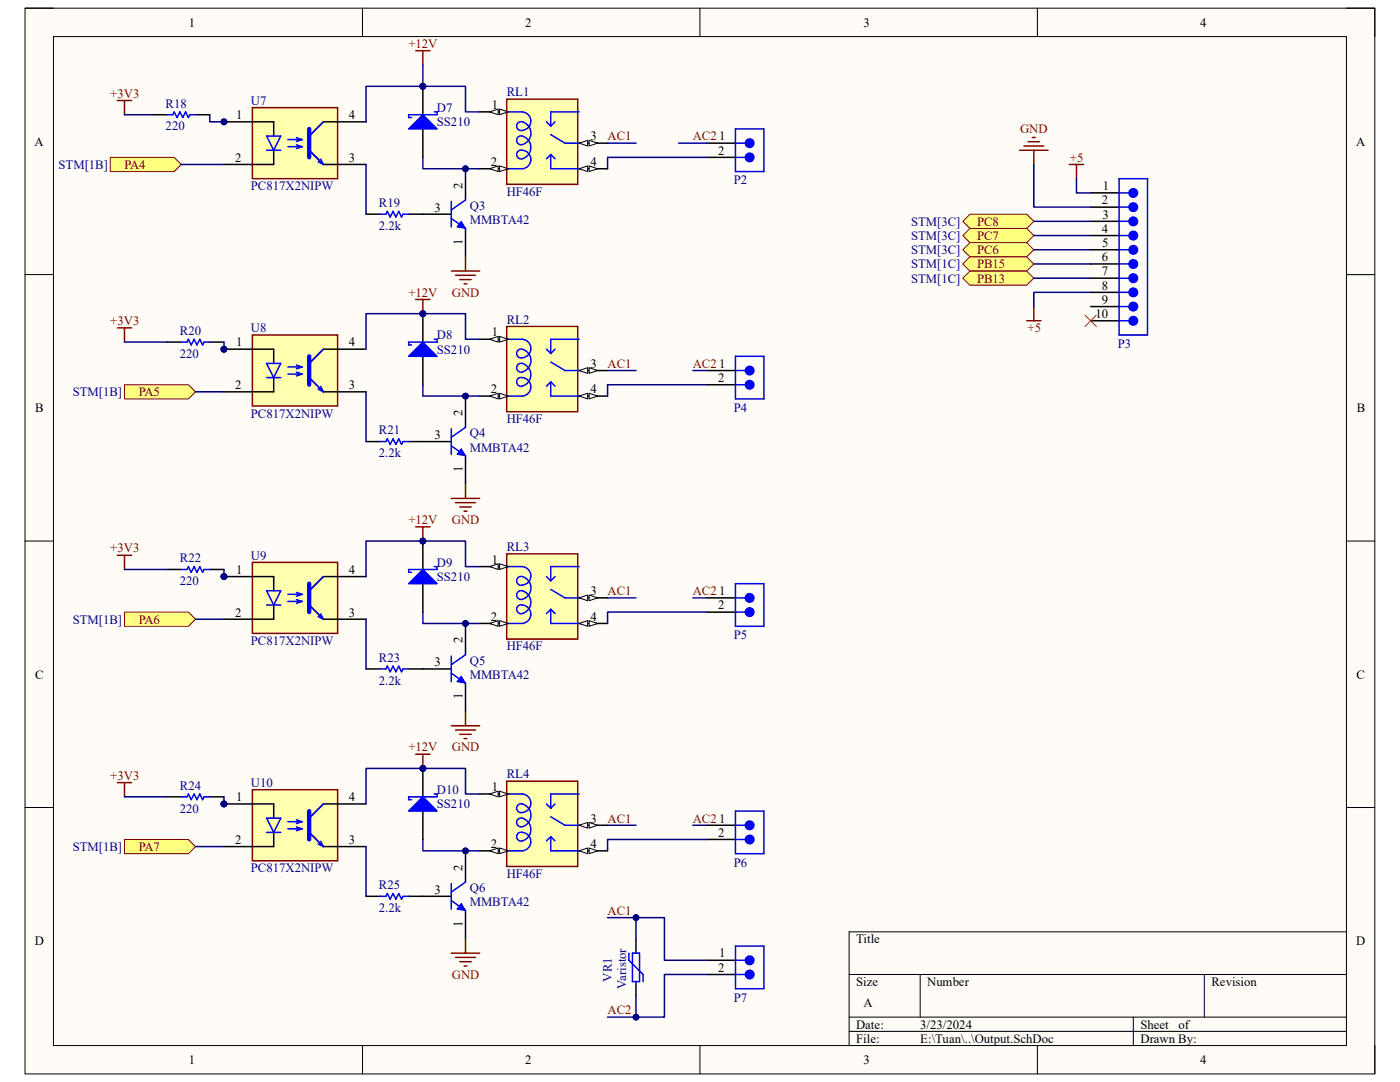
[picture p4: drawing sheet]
<svg xmlns="http://www.w3.org/2000/svg" width="279mm" height="216mm" viewBox="0 0 279 216" stroke-linecap="round" stroke-linejoin="round" font-family="sans-serif">
<defs><g id="words">
<g font-size="2.5">
<text x="37.7" y="5.3">1</text>
<text x="104.8" y="5.3">2</text>
<text x="172.3" y="5.3">3</text>
<text x="239.5" y="5.3">4</text>
<text x="47.1" y="23.7">1</text>
<text x="69.6" y="23.7">4</text>
<text x="98.2" y="21.8">1</text>
<text x="6.9" y="29.1">A</text>
<text x="117.9" y="28">3</text>
<text x="143.6" y="28">1</text>
<text x="270.6" y="29.1">A</text>
<text x="46.9" y="32.3">2</text>
<text x="69.6" y="32.3">3</text>
<text x="98" y="33.1">2</text>
<text x="117.9" y="33.1">4</text>
<text x="143.3" y="30.9">2</text>
<text x="92.3" y="37.6" transform="rotate(-90 92.3 37.6)">2</text>
<text x="219.9" y="40.8">2</text>
<text x="220.1" y="37.9">1</text>
<text x="86.7" y="42.2">3</text>
<text x="219.9" y="46.4">4</text>
<text x="220" y="43.6">3</text>
<text x="92.3" y="48.8" transform="rotate(-90 92.3 48.8)">1</text>
<text x="219.9" y="52.1">6</text>
<text x="220" y="49.3">5</text>
<text x="219.9" y="54.9">7</text>
<text x="219.9" y="57.8">8</text>
<text x="218.6" y="63.5">10</text>
<text x="219.9" y="60.6">9</text>
<text x="47.1" y="69.1">1</text>
<text x="69.6" y="69.1">4</text>
<text x="98.2" y="67.1">1</text>
<text x="46.9" y="77.6">2</text>
<text x="69.6" y="77.6">3</text>
<text x="117.9" y="73.4">3</text>
<text x="143.3" y="76.2">2</text>
<text x="143.6" y="73.4">1</text>
<text x="7" y="82.3">B</text>
<text x="92.3" y="83" transform="rotate(-90 92.3 83)">2</text>
<text x="98" y="78.5">2</text>
<text x="117.9" y="78.5">4</text>
<text x="270.8" y="82.3">B</text>
<text x="86.7" y="87.5">3</text>
<text x="92.3" y="94.2" transform="rotate(-90 92.3 94.2)">1</text>
<text x="98.2" y="112.5">1</text>
<text x="47.1" y="114.5">1</text>
<text x="69.6" y="114.5">4</text>
<text x="117.9" y="118.7">3</text>
<text x="143.6" y="118.7">1</text>
<text x="46.9" y="123">2</text>
<text x="69.6" y="123">3</text>
<text x="98" y="123.9">2</text>
<text x="117.9" y="123.9">4</text>
<text x="143.3" y="121.6">2</text>
<text x="92.3" y="128.4" transform="rotate(-90 92.3 128.4)">2</text>
<text x="7" y="135.4">C</text>
<text x="86.7" y="132.9">3</text>
<text x="270.7" y="135.4">C</text>
<text x="92.3" y="139.5" transform="rotate(-90 92.3 139.5)">1</text>
<text x="47.1" y="159.9">1</text>
<text x="69.6" y="159.9">4</text>
<text x="98.2" y="157.9">1</text>
<text x="117.9" y="164.1">3</text>
<text x="143.3" y="167">2</text>
<text x="143.6" y="164.1">1</text>
<text x="46.9" y="168.4">2</text>
<text x="69.6" y="168.4">3</text>
<text x="92.3" y="173.7" transform="rotate(-90 92.3 173.7)">2</text>
<text x="98" y="169.2">2</text>
<text x="117.9" y="169.2">4</text>
<text x="86.7" y="178.3">3</text>
<text x="92.3" y="184.9" transform="rotate(-90 92.3 184.9)">1</text>
<text x="6.9" y="188.6">D</text>
<text x="143.6" y="191.1">1</text>
<text x="170.9" y="188.2">Title</text>
<text x="270.7" y="188.6">D</text>
<text x="143.3" y="193.9">2</text>
<text x="170.9" y="196.7">Size</text>
<text x="185" y="196.7">Number</text>
<text x="241.8" y="196.7">Revision</text>
<text x="172.3" y="201">A</text>
<text x="170.9" y="205.2">Date:</text>
<text x="170.9" y="208.1">File:</text>
<text x="183.6" y="205.2">3/23/2024</text>
<text x="183.7" y="208.1">E:\Tuan\..\Output.SchDoc</text>
<text x="227.6" y="205.2">Sheet</text>
<text x="227.6" y="208.1">Drawn By:</text>
<text x="235.2" y="205.2">of</text>
<text x="37.7" y="212.3">1</text>
<text x="104.8" y="212.3">2</text>
<text x="172.3" y="212.3">3</text>
<text x="239.5" y="212.3">4</text>
</g>
<g font-size="2.5" fill="#800000">
<text x="81.5" y="9.6">+12V</text>
<text x="22" y="19.5">+3V3</text>
<text x="121.2" y="28">AC1</text>
<text x="138.3" y="28">AC2</text>
<text x="203.6" y="26.6">GND</text>
<text x="24.8" y="33.7">PA4</text>
<text x="213.5" y="32.3">+5</text>
<text x="195" y="45">PC8</text>
<text x="195" y="47.9">PC7</text>
<text x="195" y="50.7">PC6</text>
<text x="195" y="53.6">PB15</text>
<text x="81.5" y="59.2">+12V</text>
<text x="90.2" y="59.2">GND</text>
<text x="195" y="56.4">PB13</text>
<text x="22" y="64.9">+3V3</text>
<text x="205.1" y="66.3">+5</text>
<text x="121.2" y="73.4">AC1</text>
<text x="138.3" y="73.4">AC2</text>
<text x="27.7" y="79">PA5</text>
<text x="81.5" y="104.6">+12V</text>
<text x="90.2" y="104.6">GND</text>
<text x="22" y="110.2">+3V3</text>
<text x="121.2" y="118.7">AC1</text>
<text x="138.3" y="118.7">AC2</text>
<text x="27.7" y="124.4">PA6</text>
<text x="81.5" y="149.9">+12V</text>
<text x="90.2" y="149.9">GND</text>
<text x="22" y="155.6">+3V3</text>
<text x="121.2" y="164.1">AC1</text>
<text x="138.3" y="164.1">AC2</text>
<text x="27.7" y="169.8">PA7</text>
<text x="121.2" y="182.5">AC1</text>
<text x="90.2" y="195.3">GND</text>
<text x="121.2" y="202.4">AC2</text>
</g>
<g font-size="2.5" fill="#000080">
<text x="33.1" y="21.5">R18</text>
<text x="50.1" y="20.9">U7</text>
<text x="87.2" y="22.4">D7</text>
<text x="101.1" y="19.2">RL1</text>
<text x="33.1" y="26">220</text>
<text x="87.2" y="25.2">SS210</text>
<text x="11.7" y="33.7">STM[1B]</text>
<text x="50.1" y="37.9">PC817X2NIPW</text>
<text x="75.6" y="41.4">R19</text>
<text x="93.8" y="41.9">Q3</text>
<text x="101.1" y="39.1">HF46F</text>
<text x="146.5" y="36.8">P2</text>
<text x="75.6" y="45.9">2.2k</text>
<text x="93.8" y="44.7">MMBTA42</text>
<text x="181.8" y="45">STM[3C]</text>
<text x="181.8" y="47.9">STM[3C]</text>
<text x="181.8" y="50.7">STM[3C]</text>
<text x="181.8" y="53.6">STM[1C]</text>
<text x="181.8" y="56.4">STM[1C]</text>
<text x="101.1" y="64.6">RL2</text>
<text x="35.9" y="66.8">R20</text>
<text x="35.9" y="71.4">220</text>
<text x="50.1" y="66.3">U8</text>
<text x="87.2" y="67.7">D8</text>
<text x="87.2" y="70.6">SS210</text>
<text x="223.1" y="69.4">P3</text>
<text x="14.5" y="79">STM[1B]</text>
<text x="50.1" y="83.3">PC817X2NIPW</text>
<text x="146.5" y="82.2">P4</text>
<text x="75.6" y="86.7">R21</text>
<text x="93.8" y="87.3">Q4</text>
<text x="101.1" y="84.5">HF46F</text>
<text x="75.6" y="91.2">2.2k</text>
<text x="93.8" y="90.1">MMBTA42</text>
<text x="35.9" y="112.2">R22</text>
<text x="50.1" y="111.7">U9</text>
<text x="87.2" y="113.1">D9</text>
<text x="101.1" y="110">RL3</text>
<text x="35.9" y="116.8">220</text>
<text x="87.2" y="115.9">SS210</text>
<text x="14.5" y="124.4">STM[1B]</text>
<text x="50.1" y="128.7">PC817X2NIPW</text>
<text x="101.1" y="129.8">HF46F</text>
<text x="146.5" y="127.6">P5</text>
<text x="75.6" y="132.1">R23</text>
<text x="75.6" y="136.6">2.2k</text>
<text x="93.8" y="132.6">Q5</text>
<text x="93.8" y="135.5">MMBTA42</text>
<text x="101.1" y="155.3">RL4</text>
<text x="35.9" y="157.6">R24</text>
<text x="50.1" y="157">U10</text>
<text x="87.2" y="158.5">D10</text>
<text x="87.2" y="161.3">SS210</text>
<text x="35.9" y="162.1">220</text>
<text x="14.5" y="169.8">STM[1B]</text>
<text x="146.5" y="172.9">P6</text>
<text x="50.1" y="174">PC817X2NIPW</text>
<text x="75.6" y="177.5">R25</text>
<text x="93.8" y="178">Q6</text>
<text x="101.1" y="175.2">HF46F</text>
<text x="75.6" y="182">2.2k</text>
<text x="93.8" y="180.8">MMBTA42</text>
<text x="122.1" y="195.9" transform="rotate(-90 122.1 195.9)">VR1</text>
<text x="125" y="197.3" transform="rotate(-90 125 197.3)">Varistor</text>
<text x="146.5" y="199.9">P7</text>
</g>
</g></defs>
<path d="M5 1.6h269.4v212.7h-269.4z" fill-rule="evenodd" fill="#fffcf8"/>
<path d="M5 1.6h269.4v212.7h-269.4z" fill="none" stroke="#000" stroke-width=".2"/>
<path d="M10.7 7.3h258v201.3h-258z" fill-rule="evenodd" fill="#fffcf8"/>
<g fill="none" stroke="#000" stroke-width=".2">
<path d="M5 1.6h5.7M10.7 7.3h258v201.3h-258zM72.3 1.6v5.7M139.7 1.6v5.7M207 1.6v5.7M268.7 1.6h5.7v5.7M5 54.8h5.7M268.7 54.8h5.7M5 108h5.7M268.7 108h5.7M5 161.1h5.7M268.7 161.1h5.7"/>
<path d="M169.5 194.4h99.2M183.6 194.4v8.6M240.3 194.4v8.6M268.7 185.9h-99.2v22.7M72.3 208.6v5.7M139.7 208.6v5.7M169.5 203h99.2M169.5 205.8h99.2M207 208.6v5.7M226.2 203v5.6M274.4 208.6v5.7"/>
</g>
<path d="M101.1 19.8h14.2v17h-14.2z" fill-rule="evenodd" fill="#ffffb0"/>
<path d="M101.1 19.8h14.2v17h-14.2z" fill="none" stroke="#800000" stroke-width=".3"/>
<path d="M101.4 22.3h2.8a1.83 1.83 0 0 1 1.7 2.3 1.83 1.83 0 0 1-2.5 1.3 .93 .93 0 0 1 0-1.4 .93 .93 0 0 1 1.3 0 2.3 2.3 0 0 1 1.2 2.5 2.3 2.3 0 0 1-2.2 1.9 .92 .92 0 0 1-.5-1.4 .92 .92 0 0 1 1.5-.2 2.3 2.3 0 0 1 1.2 2.6 2.3 2.3 0 0 1-2.2 1.8 .89 .89 0 0 1-.6-1.1 .89 .89 0 0 1 1.1-.6 1.85 1.85 0 0 1 1.7 1.8 1.85 1.85 0 0 1-1.7 1.9h-2.8M109.1 24.3l.8 .9M109.9 30.8v2.9h5.7M109.9 26.9l2.8 1.7h2.9M109.9 30.8l.9 .9M109.9 30.8l-.8 .9M110.8 24.3l-.9 .9M115.6 22.3h-5.7v2.9" fill="none" stroke="#00f" stroke-width=".3"/>
<path d="M95.7 22.3h5.7" fill="none" stroke="#000" stroke-width=".3"/>
<path d="M99.7 21.8l1.7 .5-1.7 .6z" fill="#f8fcff"/>
<path d="M99.7 21.8l1.7 .5-1.7 .6z" fill="none" stroke="#000" stroke-width=".2"/>
<path d="M97.7 22.3l1.7-.5v1.1z" fill="#f8fcff"/>
<path d="M97.7 22.3l1.7-.5v1.1z" fill="none" stroke="#000" stroke-width=".2"/>
<path d="M95.7 33.7h5.7" fill="none" stroke="#000" stroke-width=".3"/>
<path d="M99.7 33.1l1.7 .6-1.7 .5z" fill="#f8fcff"/>
<path d="M99.7 33.1l1.7 .6-1.7 .5z" fill="none" stroke="#000" stroke-width=".2"/>
<path d="M97.7 33.7l1.7-.6v1.1z" fill="#f8fcff"/>
<path d="M97.7 33.7l1.7-.6v1.1z" fill="none" stroke="#000" stroke-width=".2"/>
<path d="M115.6 28.6h5.7" fill="none" stroke="#000" stroke-width=".3"/>
<path d="M115.6 28.6l1.7-.6v1.1z" fill="#f8fcff"/>
<path d="M115.6 28.6l1.7-.6v1.1z" fill="none" stroke="#000" stroke-width=".2"/>
<path d="M117.6 28l1.7 .6-1.7 .5z" fill="#f8fcff"/>
<path d="M117.6 28l1.7 .6-1.7 .5z" fill="none" stroke="#000" stroke-width=".2"/>
<path d="M115.6 33.7h5.7" fill="none" stroke="#000" stroke-width=".3"/>
<path d="M115.6 33.7l1.7-.6v1.1z" fill="#f8fcff"/>
<path d="M115.6 33.7l1.7-.6v1.1z" fill="none" stroke="#000" stroke-width=".2"/>
<path d="M117.6 33.1l1.7 .6-1.7 .5z" fill="#f8fcff"/>
<path d="M117.6 33.1l1.7 .6-1.7 .5z" fill="none" stroke="#000" stroke-width=".2"/>
<path d="M141.1 28.6h5.7M141.1 31.4h5.7" fill="none" stroke="#000" stroke-width=".3"/>
<path d="M146.8 28.6h2M146.8 31.4h2M146.8 25.7h5.6v8.5h-5.6z" fill="none" stroke="#00f" stroke-width=".3"/>
<circle cx="149.6" cy="31.4" r=".85" fill="#00f"/>
<circle cx="149.6" cy="31.4" r=".85" fill="none" stroke="#00f" stroke-width=".3"/>
<circle cx="149.6" cy="28.6" r=".85" fill="#00f"/>
<circle cx="149.6" cy="28.6" r=".85" fill="none" stroke="#00f" stroke-width=".3"/>
<circle cx="44.7" cy="24.3" r=".57" fill="#000080"/>
<circle cx="44.7" cy="24.3" r=".57" fill="none" stroke="#000080" stroke-width=".2"/>
<path d="M50.4 21.5h17v14.2h-17z" fill-rule="evenodd" fill="#ffffb0"/>
<path d="M50.4 21.5h17v14.2h-17z" fill="none" stroke="#800000" stroke-width=".3"/>
<path d="M44.7 24.3h9.9v2.8M54.6 30v2.8h-4.2M73 24.3h-8.5l-2.8 2.8v2.9l2.8 2.8h8.5" fill="none" stroke="#000" stroke-width=".3"/>
<path d="M53.2 27.1h2.8l-1.4 2.9zM53.2 30h2.8M57.5 29.3h2.8M57.5 27.9h2.8M59.2 28.9l1.1 .4M59.2 27.5l1.1 .4M60.3 29.3l-1.1 .3M60.3 27.9l-1.1 .3M61.7 30l2.8 2.8M63.5 32.3l1 .5M64 31.7l.5 1.1M64.5 24.3l-2.8 2.8" fill="none" stroke="#00f" stroke-width=".3"/>
<path d="M61.7 25.7v5.7" fill="none" stroke="#00f" stroke-width=".85"/>
<circle cx="44.7" cy="24.3" r=".57" fill="#000080"/>
<circle cx="44.7" cy="24.3" r=".57" fill="none" stroke="#000080" stroke-width=".2"/>
<path d="M44.7 32.8h5.7" fill="none" stroke="#000" stroke-width=".3"/>
<circle cx="84.4" cy="17.2" r=".57" fill="#000080"/>
<circle cx="84.4" cy="17.2" r=".57" fill="none" stroke="#000080" stroke-width=".2"/>
<path d="M84.4 17.2v5.7M84.4 25.7v5.7" fill="none" stroke="#000" stroke-width=".3"/>
<circle cx="84.4" cy="17.2" r=".57" fill="#000080"/>
<circle cx="84.4" cy="17.2" r=".57" fill="none" stroke="#000080" stroke-width=".2"/>
<path d="M84.4 22.9l2.8 2.8h-5.6z" fill="#00f"/>
<path d="M84.4 22.9l2.8 2.8h-5.6zM86.7 22.3h.5v.6h-5.6v.6h.5M92.9 39.9l-2.8 2M90.1 43.6l2.8 2M90.1 40.2v5.1" fill="none" stroke="#00f" stroke-width=".3"/>
<path d="M92.9 34.2v5.7M84.4 42.7h5.7M92.9 45.6v5.6" fill="none" stroke="#000" stroke-width=".3"/>
<path d="M92 44.2l.9 1.4-1.7-.3z" fill="#00f"/>
<path d="M92 44.2l.9 1.4-1.7-.3z" fill="none" stroke="#00f" stroke-width=".2"/>
<path d="M23.4 20.1h2.9M24.8 20.1v2.8M90.1 54.1h5.6M90.9 54.9h4M91.8 55.8h2.2M92.6 56.6h.6M92.9 51.2v2.9" fill="none" stroke="#800000" stroke-width=".3"/>
<path d="M30.5 22.9h2.9M39 22.9h2.9M73 42.7h2.9M81.6 42.7h2.8" fill="none" stroke="#000" stroke-width=".3"/>
<path d="M33.4 22.9h1.1l.3-.6 .5 1.2 .6-1.2 .6 1.2 .5-1.2 .6 1.2 .3-.6h1.1M75.9 42.7h1.1l.3-.5 .6 1.1 .5-1.1 .6 1.1 .6-1.1 .5 1.1 .3-.6h1.2" fill="none" stroke="#00f" stroke-width=".3"/>
<path d="M101.1 65.1h14.2v17.1h-14.2z" fill-rule="evenodd" fill="#ffffb0"/>
<path d="M101.1 65.1h14.2v17.1h-14.2z" fill="none" stroke="#800000" stroke-width=".3"/>
<path d="M101.4 67.7h2.8a1.83 1.83 0 0 1 1.7 2.2 1.83 1.83 0 0 1-2.5 1.3 .93 .93 0 0 1 0-1.3 .93 .93 0 0 1 1.3 0 2.36 2.36 0 0 1 1.2 2.3 2.36 2.36 0 0 1-1.6 2M104.2 74.2a.92 .92 0 0 1-1.1-1.1 .92 .92 0 0 1 1.6-.4 2.3 2.3 0 0 1 1.2 2.5 2.3 2.3 0 0 1-2.2 1.9 .89 .89 0 0 1-.6-1.1 .89 .89 0 0 1 1.1-.7 1.85 1.85 0 0 1 1.7 1.9 1.85 1.85 0 0 1-1.7 1.8h-2.8M109.1 69.7l.8 .8M109.9 76.2v2.8h5.7M109.9 72.2l2.8 1.7h2.9M109.9 76.2l.9 .9M109.9 76.2l-.8 .9M110.8 69.7l-.9 .8M115.6 67.7h-5.7v2.8" fill="none" stroke="#00f" stroke-width=".3"/>
<path d="M95.7 67.7h5.7" fill="none" stroke="#000" stroke-width=".3"/>
<path d="M99.7 67.1l1.7 .6-1.7 .6z" fill="#f8fcff"/>
<path d="M99.7 67.1l1.7 .6-1.7 .6z" fill="none" stroke="#000" stroke-width=".2"/>
<path d="M97.7 67.7l1.7-.6v1.2z" fill="#f8fcff"/>
<path d="M97.7 67.7l1.7-.6v1.2z" fill="none" stroke="#000" stroke-width=".2"/>
<path d="M95.7 79h5.7" fill="none" stroke="#000" stroke-width=".3"/>
<path d="M99.7 78.5l1.7 .5-1.7 .6z" fill="#f8fcff"/>
<path d="M99.7 78.5l1.7 .5-1.7 .6z" fill="none" stroke="#000" stroke-width=".2"/>
<path d="M97.7 79l1.7-.5v1.1z" fill="#f8fcff"/>
<path d="M97.7 79l1.7-.5v1.1z" fill="none" stroke="#000" stroke-width=".2"/>
<path d="M115.6 73.9h5.7" fill="none" stroke="#000" stroke-width=".3"/>
<path d="M115.6 73.9l1.7-.5v1.1z" fill="#f8fcff"/>
<path d="M115.6 73.9l1.7-.5v1.1z" fill="none" stroke="#000" stroke-width=".2"/>
<path d="M117.6 73.4l1.7 .5-1.7 .6z" fill="#f8fcff"/>
<path d="M117.6 73.4l1.7 .5-1.7 .6z" fill="none" stroke="#000" stroke-width=".2"/>
<path d="M115.6 79h5.7" fill="none" stroke="#000" stroke-width=".3"/>
<path d="M115.6 79l1.7-.5v1.1z" fill="#f8fcff"/>
<path d="M115.6 79l1.7-.5v1.1z" fill="none" stroke="#000" stroke-width=".2"/>
<path d="M117.6 78.5l1.7 .5-1.7 .6z" fill="#f8fcff"/>
<path d="M117.6 78.5l1.7 .5-1.7 .6z" fill="none" stroke="#000" stroke-width=".2"/>
<path d="M141.1 73.9h5.7M141.1 76.8h5.7" fill="none" stroke="#000" stroke-width=".3"/>
<path d="M146.8 73.9h2M146.8 76.8h2M146.8 71.1h5.6v8.5h-5.6z" fill="none" stroke="#00f" stroke-width=".3"/>
<circle cx="149.6" cy="76.8" r=".85" fill="#00f"/>
<circle cx="149.6" cy="76.8" r=".85" fill="none" stroke="#00f" stroke-width=".3"/>
<circle cx="149.6" cy="73.9" r=".85" fill="#00f"/>
<circle cx="149.6" cy="73.9" r=".85" fill="none" stroke="#00f" stroke-width=".3"/>
<circle cx="44.7" cy="69.7" r=".57" fill="#000080"/>
<circle cx="44.7" cy="69.7" r=".57" fill="none" stroke="#000080" stroke-width=".2"/>
<path d="M50.4 66.8h17v14.2h-17z" fill-rule="evenodd" fill="#ffffb0"/>
<path d="M50.4 66.8h17v14.2h-17z" fill="none" stroke="#800000" stroke-width=".3"/>
<path d="M44.7 69.7h9.9v2.8M54.6 75.4v2.8h-4.2M73 69.7h-8.5l-2.8 2.8v2.9l2.8 2.8h8.5" fill="none" stroke="#000" stroke-width=".3"/>
<path d="M53.2 72.5h2.8l-1.4 2.9zM53.2 75.4h2.8M57.5 74.6h2.8M57.5 73.2h2.8M59.2 74.3l1.1 .3M59.2 72.8l1.1 .4M60.3 74.6l-1.1 .4M60.3 73.2l-1.1 .4M61.7 75.4l2.8 2.8M63.5 77.6l1 .6M64 77.1l.5 1.1M64.5 69.7l-2.8 2.8" fill="none" stroke="#00f" stroke-width=".3"/>
<path d="M61.7 71.1v5.7" fill="none" stroke="#00f" stroke-width=".85"/>
<circle cx="44.7" cy="69.7" r=".57" fill="#000080"/>
<circle cx="44.7" cy="69.7" r=".57" fill="none" stroke="#000080" stroke-width=".2"/>
<path d="M44.7 78.2h5.7" fill="none" stroke="#000" stroke-width=".3"/>
<circle cx="84.4" cy="62.6" r=".57" fill="#000080"/>
<circle cx="84.4" cy="62.6" r=".57" fill="none" stroke="#000080" stroke-width=".2"/>
<path d="M84.4 62.6v5.7M84.4 71.1v5.7" fill="none" stroke="#000" stroke-width=".3"/>
<circle cx="84.4" cy="62.6" r=".57" fill="#000080"/>
<circle cx="84.4" cy="62.6" r=".57" fill="none" stroke="#000080" stroke-width=".2"/>
<path d="M81.6 71.1l2.8-2.8 2.8 2.8z" fill="#00f"/>
<path d="M81.6 71.1l2.8-2.8 2.8 2.8zM86.7 67.7h.5v.6h-5.6v.5h.5M90.1 89l2.8 1.9M90.1 85.6v5.1M92.9 85.3l-2.8 2" fill="none" stroke="#00f" stroke-width=".3"/>
<path d="M92.9 79.6v5.7M84.4 88.1h5.7M92.9 90.9v5.7" fill="none" stroke="#000" stroke-width=".3"/>
<path d="M92 89.5l.9 1.4-1.7-.2z" fill="#00f"/>
<path d="M92 89.5l.9 1.4-1.7-.2z" fill="none" stroke="#00f" stroke-width=".2"/>
<path d="M23.4 65.4h2.9M24.8 65.4v2.9M90.1 99.5h5.6M92.9 96.6v2.9M90.9 100.3h4M91.8 101.2h2.2M92.6 102h.6" fill="none" stroke="#800000" stroke-width=".3"/>
<path d="M33.4 68.3h2.8M41.9 68.3h2.8M73.1 88.1h2.8M81.6 88.1h2.8" fill="none" stroke="#000" stroke-width=".3"/>
<path d="M36.2 68.3h1.1l.3-.6 .6 1.1 .5-1.1 .6 1.1 .6-1.1 .5 1.1 .3-.5h1.2M75.9 88.1h1.1l.3-.6 .6 1.2 .5-1.2 .6 1.2 .6-1.2 .5 1.2 .3-.6h1.2" fill="none" stroke="#00f" stroke-width=".3"/>
<path d="M101.1 110.5h14.2v17h-14.2z" fill-rule="evenodd" fill="#ffffb0"/>
<path d="M101.1 110.5h14.2v17h-14.2z" fill="none" stroke="#800000" stroke-width=".3"/>
<path d="M101.4 113.1h2.8a1.83 1.83 0 0 1 1.7 2.2 1.83 1.83 0 0 1-2.5 1.3 .93 .93 0 0 1 0-1.3 .93 .93 0 0 1 1.3-.1 2.3 2.3 0 0 1 1.2 2.6 2.3 2.3 0 0 1-2.2 1.8 .92 .92 0 0 1-.5-1.4 .92 .92 0 0 1 1.5-.1 2.3 2.3 0 0 1 1.2 2.5 2.3 2.3 0 0 1-2.2 1.8 .89 .89 0 0 1-.6-1.1 .89 .89 0 0 1 1.1-.6 1.85 1.85 0 0 1 1.7 1.9 1.85 1.85 0 0 1-1.7 1.8h-2.8M109.1 115.1l.8 .8M109.9 117.6l2.8 1.7h2.9M110.8 115.1l-.9 .8M115.6 113.1h-5.7v2.8M109.9 121.6v2.8h5.7M109.9 121.6l.9 .8M109.9 121.6l-.8 .8" fill="none" stroke="#00f" stroke-width=".3"/>
<path d="M95.7 113.1h5.7" fill="none" stroke="#000" stroke-width=".3"/>
<path d="M99.7 112.5l1.7 .6-1.7 .5z" fill="#f8fcff"/>
<path d="M99.7 112.5l1.7 .6-1.7 .5z" fill="none" stroke="#000" stroke-width=".2"/>
<path d="M97.7 113.1l1.7-.6v1.1z" fill="#f8fcff"/>
<path d="M97.7 113.1l1.7-.6v1.1z" fill="none" stroke="#000" stroke-width=".2"/>
<path d="M95.7 124.4h5.7" fill="none" stroke="#000" stroke-width=".3"/>
<path d="M99.7 123.8l1.7 .6-1.7 .6z" fill="#f8fcff"/>
<path d="M99.7 123.8l1.7 .6-1.7 .6z" fill="none" stroke="#000" stroke-width=".2"/>
<path d="M97.7 124.4l1.7-.6v1.2z" fill="#f8fcff"/>
<path d="M97.7 124.4l1.7-.6v1.2z" fill="none" stroke="#000" stroke-width=".2"/>
<path d="M115.6 119.3h5.7" fill="none" stroke="#000" stroke-width=".3"/>
<path d="M115.6 119.3l1.7-.6v1.2z" fill="#f8fcff"/>
<path d="M115.6 119.3l1.7-.6v1.2z" fill="none" stroke="#000" stroke-width=".2"/>
<path d="M117.6 118.7l1.7 .6-1.7 .6z" fill="#f8fcff"/>
<path d="M117.6 118.7l1.7 .6-1.7 .6z" fill="none" stroke="#000" stroke-width=".2"/>
<path d="M115.6 124.4h5.7" fill="none" stroke="#000" stroke-width=".3"/>
<path d="M115.6 124.4l1.7-.6v1.2z" fill="#f8fcff"/>
<path d="M115.6 124.4l1.7-.6v1.2z" fill="none" stroke="#000" stroke-width=".2"/>
<path d="M117.6 123.8l1.7 .6-1.7 .6z" fill="#f8fcff"/>
<path d="M117.6 123.8l1.7 .6-1.7 .6z" fill="none" stroke="#000" stroke-width=".2"/>
<path d="M141.1 119.3h5.7M141.1 122.1h5.7" fill="none" stroke="#000" stroke-width=".3"/>
<path d="M146.8 119.3h2M146.8 116.5h5.6v8.5h-5.6zM146.8 122.1h2" fill="none" stroke="#00f" stroke-width=".3"/>
<circle cx="149.6" cy="122.1" r=".85" fill="#00f"/>
<circle cx="149.6" cy="122.1" r=".85" fill="none" stroke="#00f" stroke-width=".3"/>
<circle cx="149.6" cy="119.3" r=".85" fill="#00f"/>
<circle cx="149.6" cy="119.3" r=".85" fill="none" stroke="#00f" stroke-width=".3"/>
<circle cx="44.7" cy="115.1" r=".57" fill="#000080"/>
<circle cx="44.7" cy="115.1" r=".57" fill="none" stroke="#000080" stroke-width=".2"/>
<path d="M50.4 112.2h17v14.2h-17z" fill-rule="evenodd" fill="#ffffb0"/>
<path d="M50.4 112.2h17v14.2h-17z" fill="none" stroke="#800000" stroke-width=".3"/>
<path d="M44.7 115.1h9.9v2.8M73.1 115.1h-8.6l-2.8 2.8v2.8l2.8 2.9h8.6M54.6 120.7v2.9h-4.2" fill="none" stroke="#000" stroke-width=".3"/>
<path d="M53.2 117.9h2.8l-1.4 2.8zM57.5 118.6h2.8M59.2 119.6l1.1 .4M59.2 118.2l1.1 .4M60.3 118.6l-1.1 .4M64.5 115.1l-2.8 2.8M53.2 120.7h2.8M57.5 120h2.8M60.3 120l-1.1 .4M61.7 120.7l2.8 2.9M63.5 123l1 .6M64 122.5l.5 1.1" fill="none" stroke="#00f" stroke-width=".3"/>
<path d="M61.7 116.5v5.6" fill="none" stroke="#00f" stroke-width=".85"/>
<circle cx="44.7" cy="115.1" r=".57" fill="#000080"/>
<circle cx="44.7" cy="115.1" r=".57" fill="none" stroke="#000080" stroke-width=".2"/>
<path d="M44.7 123.6h5.7" fill="none" stroke="#000" stroke-width=".3"/>
<circle cx="84.4" cy="108" r=".57" fill="#000080"/>
<circle cx="84.4" cy="108" r=".57" fill="none" stroke="#000080" stroke-width=".2"/>
<path d="M84.4 108v5.6M84.4 116.5v5.6" fill="none" stroke="#000" stroke-width=".3"/>
<circle cx="84.4" cy="108" r=".57" fill="#000080"/>
<circle cx="84.4" cy="108" r=".57" fill="none" stroke="#000080" stroke-width=".2"/>
<path d="M81.6 116.5l2.8-2.9 2.8 2.9z" fill="#00f"/>
<path d="M81.6 116.5l2.8-2.9 2.8 2.9zM86.7 113.1h.5v.5h-5.6v.6h.5M90.1 134.3l2.8 2M90.1 130.9v5.1M92.9 130.6l-2.8 2" fill="none" stroke="#00f" stroke-width=".3"/>
<path d="M84.4 133.5h5.7M92.9 125v5.6M92.9 136.3v5.7" fill="none" stroke="#000" stroke-width=".3"/>
<path d="M92 134.9l.9 1.4-1.7-.3z" fill="#00f"/>
<path d="M92 134.9l.9 1.4-1.7-.3z" fill="none" stroke="#00f" stroke-width=".2"/>
<path d="M23.4 110.8h2.9M24.8 110.8v2.8M90.1 144.8h5.6M90.9 145.7h4M91.8 146.5h2.2M92.6 147.4h.6M92.9 142v2.8" fill="none" stroke="#800000" stroke-width=".3"/>
<path d="M33.4 113.6h2.8M41.9 113.6h2.8M73.1 133.5h2.8M81.6 133.5h2.8" fill="none" stroke="#000" stroke-width=".3"/>
<path d="M36.2 113.6h1.1l.3-.5 .6 1.1 .5-1.1 .6 1.1 .6-1.1 .5 1.1 .3-.6h1.2M75.9 133.5h1.1l.3-.6 .6 1.1 .5-1.1 .6 1.1 .6-1.1 .5 1.1 .3-.5h1.2" fill="none" stroke="#00f" stroke-width=".3"/>
<path d="M101.1 155.9h14.2v17h-14.2z" fill-rule="evenodd" fill="#ffffb0"/>
<path d="M101.1 155.9h14.2v17h-14.2z" fill="none" stroke="#800000" stroke-width=".3"/>
<path d="M101.4 158.4h2.8a1.83 1.83 0 0 1 1.7 2.3 1.83 1.83 0 0 1-2.5 1.3 .93 .93 0 0 1 0-1.4 .93 .93 0 0 1 1.3 0 2.3 2.3 0 0 1 1.2 2.5 2.3 2.3 0 0 1-2.2 1.9 .92 .92 0 0 1-.5-1.4 .92 .92 0 0 1 1.5-.2 2.3 2.3 0 0 1 1.2 2.6 2.3 2.3 0 0 1-2.2 1.8 .89 .89 0 0 1-.6-1.1 .89 .89 0 0 1 1.1-.6 1.85 1.85 0 0 1 1.7 1.8 1.85 1.85 0 0 1-1.7 1.9h-2.8M115.6 158.4h-5.7v2.9M109.1 160.4l.8 .9M109.9 166.9v2.9h5.7M109.9 163l2.8 1.7h2.9M109.9 166.9l.9 .9M109.9 166.9l-.8 .9M110.8 160.4l-.9 .9" fill="none" stroke="#00f" stroke-width=".3"/>
<path d="M95.7 158.4h5.7" fill="none" stroke="#000" stroke-width=".3"/>
<path d="M99.7 157.9l1.7 .5-1.7 .6z" fill="#f8fcff"/>
<path d="M99.7 157.9l1.7 .5-1.7 .6z" fill="none" stroke="#000" stroke-width=".2"/>
<path d="M97.7 158.4l1.7-.5v1.1z" fill="#f8fcff"/>
<path d="M97.7 158.4l1.7-.5v1.1z" fill="none" stroke="#000" stroke-width=".2"/>
<path d="M95.7 169.8h5.7" fill="none" stroke="#000" stroke-width=".3"/>
<path d="M99.7 169.2l1.7 .6-1.7 .5z" fill="#f8fcff"/>
<path d="M99.7 169.2l1.7 .6-1.7 .5z" fill="none" stroke="#000" stroke-width=".2"/>
<path d="M97.7 169.8l1.7-.6v1.1z" fill="#f8fcff"/>
<path d="M97.7 169.8l1.7-.6v1.1z" fill="none" stroke="#000" stroke-width=".2"/>
<path d="M115.6 164.7h5.7" fill="none" stroke="#000" stroke-width=".3"/>
<path d="M115.6 164.7l1.7-.6v1.1z" fill="#f8fcff"/>
<path d="M115.6 164.7l1.7-.6v1.1z" fill="none" stroke="#000" stroke-width=".2"/>
<path d="M117.6 164.1l1.7 .6-1.7 .5z" fill="#f8fcff"/>
<path d="M117.6 164.1l1.7 .6-1.7 .5z" fill="none" stroke="#000" stroke-width=".2"/>
<path d="M115.6 169.8h5.7" fill="none" stroke="#000" stroke-width=".3"/>
<path d="M115.6 169.8l1.7-.6v1.1z" fill="#f8fcff"/>
<path d="M115.6 169.8l1.7-.6v1.1z" fill="none" stroke="#000" stroke-width=".2"/>
<path d="M117.6 169.2l1.7 .6-1.7 .5z" fill="#f8fcff"/>
<path d="M117.6 169.2l1.7 .6-1.7 .5z" fill="none" stroke="#000" stroke-width=".2"/>
<path d="M141.1 164.7h5.7M141.1 167.5h5.7" fill="none" stroke="#000" stroke-width=".3"/>
<path d="M146.8 164.7h2M146.8 167.5h2M146.8 161.8h5.6v8.5h-5.6z" fill="none" stroke="#00f" stroke-width=".3"/>
<circle cx="149.6" cy="167.5" r=".85" fill="#00f"/>
<circle cx="149.6" cy="167.5" r=".85" fill="none" stroke="#00f" stroke-width=".3"/>
<circle cx="149.6" cy="164.7" r=".85" fill="#00f"/>
<circle cx="149.6" cy="164.7" r=".85" fill="none" stroke="#00f" stroke-width=".3"/>
<circle cx="44.7" cy="160.4" r=".57" fill="#000080"/>
<circle cx="44.7" cy="160.4" r=".57" fill="none" stroke="#000080" stroke-width=".2"/>
<path d="M50.4 157.6h17v14.2h-17z" fill-rule="evenodd" fill="#ffffb0"/>
<path d="M50.4 157.6h17v14.2h-17z" fill="none" stroke="#800000" stroke-width=".3"/>
<path d="M44.7 160.4h9.9v2.9M54.6 166.1v2.8h-4.2M73.1 160.4h-8.6l-2.8 2.9v2.8l2.8 2.8h8.6" fill="none" stroke="#000" stroke-width=".3"/>
<path d="M53.2 163.3h2.8l-1.4 2.8zM53.2 166.1h2.8M57.5 165.4h2.8M57.5 164h2.8M59.2 165l1.1 .4M59.2 163.6l1.1 .4M60.3 165.4l-1.1 .4M60.3 164l-1.1 .3M61.7 166.1l2.8 2.8M63.5 168.4l1 .5M64 167.9l.5 1M64.5 160.4l-2.8 2.9" fill="none" stroke="#00f" stroke-width=".3"/>
<path d="M61.7 161.8v5.7" fill="none" stroke="#00f" stroke-width=".85"/>
<circle cx="44.7" cy="160.4" r=".57" fill="#000080"/>
<circle cx="44.7" cy="160.4" r=".57" fill="none" stroke="#000080" stroke-width=".2"/>
<path d="M44.7 168.9h5.7" fill="none" stroke="#000" stroke-width=".3"/>
<circle cx="84.4" cy="153.3" r=".57" fill="#000080"/>
<circle cx="84.4" cy="153.3" r=".57" fill="none" stroke="#000080" stroke-width=".2"/>
<path d="M84.4 153.3v5.7M84.4 161.8v5.7" fill="none" stroke="#000" stroke-width=".3"/>
<circle cx="84.4" cy="153.3" r=".57" fill="#000080"/>
<circle cx="84.4" cy="153.3" r=".57" fill="none" stroke="#000080" stroke-width=".2"/>
<path d="M81.6 161.8l2.8-2.8 2.8 2.8z" fill="#00f"/>
<path d="M86.7 158.4h.5v.6h-5.6v.6h.5M81.6 161.8l2.8-2.8 2.8 2.8zM90.1 179.7l2.8 2M90.1 176.3v5.1M92.9 176l-2.8 2" fill="none" stroke="#00f" stroke-width=".3"/>
<path d="M84.4 178.8h5.7M92.9 170.3v5.7M92.9 181.7v5.7" fill="none" stroke="#000" stroke-width=".3"/>
<path d="M92.1 180.3l.8 1.4-1.7-.3z" fill="#00f"/>
<path d="M92.1 180.3l.8 1.4-1.7-.3z" fill="none" stroke="#00f" stroke-width=".2"/>
<path d="M83 59.8h2.8M84.4 59.8v2.8M23.4 156.2h2.9M24.8 156.2v2.8M90.1 190.2h5.6M90.9 191h4M91.8 191.9h2.2M92.6 192.7h.6M92.9 187.4v2.8" fill="none" stroke="#800000" stroke-width=".3"/>
<path d="M33.4 159h2.8M41.9 159h2.8M73.1 178.8h2.8M81.6 178.8h2.8" fill="none" stroke="#000" stroke-width=".3"/>
<path d="M36.2 159h1.1l.3-.6 .6 1.2 .5-1.2 .6 1.2 .6-1.2 .5 1.2 .3-.6h1.2M75.9 178.8h1.1l.3-.5 .6 1.1 .5-1.1 .6 1.1 .6-1.1 .5 1.1 .3-.6h1.2" fill="none" stroke="#00f" stroke-width=".3"/>
<circle cx="84.4" cy="62.6" r=".57" fill="#000080"/>
<circle cx="84.4" cy="62.6" r=".57" fill="none" stroke="#000080" stroke-width=".2"/>
<path d="M83 105.1h2.8M84.4 105.1v2.9" fill="none" stroke="#800000" stroke-width=".3"/>
<circle cx="84.4" cy="108" r=".57" fill="#000080"/>
<circle cx="84.4" cy="108" r=".57" fill="none" stroke="#000080" stroke-width=".2"/>
<path d="M83 150.5h2.8M84.4 150.5v2.8" fill="none" stroke="#800000" stroke-width=".3"/>
<circle cx="84.4" cy="153.3" r=".57" fill="#000080"/>
<circle cx="84.4" cy="153.3" r=".57" fill="none" stroke="#000080" stroke-width=".2"/>
<path d="M141.1 191.6h5.7M141.1 194.4h5.7" fill="none" stroke="#000" stroke-width=".3"/>
<path d="M146.8 191.6h2M146.8 194.4h2M146.8 188.8h5.7v8.5h-5.7z" fill="none" stroke="#00f" stroke-width=".3"/>
<circle cx="149.6" cy="194.5" r=".85" fill="#00f"/>
<circle cx="149.6" cy="194.5" r=".85" fill="none" stroke="#00f" stroke-width=".3"/>
<circle cx="149.6" cy="191.6" r=".85" fill="#00f"/>
<g fill="none" stroke="#00f" stroke-width=".3">
<path d="M223.3 41.3h2M125.5 190.2v1.4l2.8 2.8v1.5M126.2 190.2h1.4v5.7h-1.4z"/>
<circle cx="149.6" cy="191.6" r=".85"/>
</g>
<path d="M217.7 38.5h5.6M217.7 41.3h5.6M126.9 187.4v2.8M126.9 195.9v2.8" fill="none" stroke="#000" stroke-width=".3"/>
<circle cx="226.2" cy="41.3" r=".85" fill="#00f"/>
<g fill="none" stroke="#00f" stroke-width=".3">
<path d="M223.3 38.5h2M223.3 44.2h2"/>
<circle cx="226.2" cy="41.3" r=".85"/>
</g>
<path d="M217.7 44.2h5.6" fill="none" stroke="#000" stroke-width=".3"/>
<circle cx="226.2" cy="44.2" r=".85" fill="#00f"/>
<g fill="none" stroke="#00f" stroke-width=".3">
<path d="M223.3 47h2"/>
<circle cx="226.2" cy="44.2" r=".85"/>
</g>
<path d="M217.7 47h5.6" fill="none" stroke="#000" stroke-width=".3"/>
<circle cx="226.2" cy="47" r=".85" fill="#00f"/>
<g fill="none" stroke="#00f" stroke-width=".3">
<path d="M223.3 49.8h2"/>
<circle cx="226.2" cy="47" r=".85"/>
</g>
<path d="M217.7 49.8h5.6" fill="none" stroke="#000" stroke-width=".3"/>
<circle cx="226.2" cy="49.8" r=".85" fill="#00f"/>
<g fill="none" stroke="#00f" stroke-width=".3">
<path d="M223.3 52.7h2"/>
<circle cx="226.2" cy="49.8" r=".85"/>
</g>
<path d="M217.7 52.7h5.6" fill="none" stroke="#000" stroke-width=".3"/>
<circle cx="226.2" cy="52.7" r=".85" fill="#00f"/>
<g fill="none" stroke="#00f" stroke-width=".3">
<path d="M223.3 55.5h2"/>
<circle cx="226.2" cy="52.7" r=".85"/>
</g>
<path d="M217.7 55.5h5.6" fill="none" stroke="#000" stroke-width=".3"/>
<circle cx="226.2" cy="55.5" r=".85" fill="#00f"/>
<g fill="none" stroke="#00f" stroke-width=".3">
<path d="M223.3 58.3h2"/>
<circle cx="226.2" cy="55.5" r=".85"/>
</g>
<path d="M217.7 58.3h5.6" fill="none" stroke="#000" stroke-width=".3"/>
<circle cx="226.2" cy="58.3" r=".85" fill="#00f"/>
<g fill="none" stroke="#00f" stroke-width=".3">
<path d="M223.3 61.2h2"/>
<circle cx="226.2" cy="58.3" r=".85"/>
</g>
<path d="M217.7 61.2h5.6" fill="none" stroke="#000" stroke-width=".3"/>
<circle cx="226.2" cy="61.2" r=".85" fill="#00f"/>
<g fill="none" stroke="#00f" stroke-width=".3">
<path d="M223.3 64h2"/>
<circle cx="226.2" cy="61.2" r=".85"/>
</g>
<path d="M217.7 64h5.6" fill="none" stroke="#000" stroke-width=".3"/>
<circle cx="226.2" cy="64" r=".85" fill="#00f"/>
<g fill="none" stroke="#00f" stroke-width=".3">
<path d="M223.3 35.7h5.7v31.1h-5.7z"/>
<circle cx="226.2" cy="64" r=".85"/>
</g>
<circle cx="226.2" cy="38.5" r=".85" fill="#00f"/>
<circle cx="226.2" cy="38.5" r=".85" fill="none" stroke="#00f" stroke-width=".3"/>
<path d="M83 10.1h2.8M84.4 10.1v2.9M203.5 30h5.7M204.3 29.1h4M205.2 28.3h2.3M206 27.4h.6M206.3 30v2.8M213.4 32.8h2.8M214.8 32.8v2.9M204.9 64h2.8M206.3 61.2v2.8" fill="none" stroke="#800000" stroke-width=".3"/>
<path d="M216.5 62.9l2.3 2.2M218.8 62.9l-2.3 2.2" fill="none" stroke="#f00" stroke-width=".2"/>
<path d="M193.6 42.7h11.3l1.4 1.5-1.4 1.4h-11.3l-1.4-1.4z" fill-rule="evenodd" fill="#ffff80"/>
<path d="M193.6 42.7h11.3l1.4 1.5-1.4 1.4h-11.3l-1.4-1.4z" fill="none" stroke="#800000" stroke-width=".2"/>
<path d="M193.6 45.6h11.3l1.4 1.4-1.4 1.4h-11.3l-1.4-1.4z" fill-rule="evenodd" fill="#ffff80"/>
<path d="M193.6 45.6h11.3l1.4 1.4-1.4 1.4h-11.3l-1.4-1.4z" fill="none" stroke="#800000" stroke-width=".2"/>
<path d="M193.6 48.4h11.3l1.4 1.4-1.4 1.5h-11.3l-1.4-1.5z" fill-rule="evenodd" fill="#ffff80"/>
<path d="M193.6 48.4h11.3l1.4 1.4-1.4 1.5h-11.3l-1.4-1.5z" fill="none" stroke="#800000" stroke-width=".2"/>
<path d="M193.6 51.3h11.3l1.4 1.4-1.4 1.4h-11.3l-1.4-1.4z" fill-rule="evenodd" fill="#ffff80"/>
<path d="M193.6 51.3h11.3l1.4 1.4-1.4 1.4h-11.3l-1.4-1.4z" fill="none" stroke="#800000" stroke-width=".2"/>
<path d="M193.6 54.1h11.3l1.4 1.4-1.4 1.4h-11.3l-1.4-1.4z" fill-rule="evenodd" fill="#ffff80"/>
<path d="M193.6 54.1h11.3l1.4 1.4-1.4 1.4h-11.3l-1.4-1.4z" fill="none" stroke="#800000" stroke-width=".2"/>
<path d="M22 31.4h12.8l1.4 1.4-1.4 1.4h-12.8z" fill-rule="evenodd" fill="#ffff80"/>
<path d="M22 31.4h12.8l1.4 1.4-1.4 1.4h-12.8z" fill="none" stroke="#800000" stroke-width=".2"/>
<path d="M24.8 76.8h12.8l1.4 1.4-1.4 1.4h-12.8z" fill-rule="evenodd" fill="#ffff80"/>
<path d="M24.8 76.8h12.8l1.4 1.4-1.4 1.4h-12.8z" fill="none" stroke="#800000" stroke-width=".2"/>
<path d="M24.8 122.1h12.8l1.4 1.5-1.4 1.4h-12.8z" fill-rule="evenodd" fill="#ffff80"/>
<path d="M24.8 122.1h12.8l1.4 1.5-1.4 1.4h-12.8z" fill="none" stroke="#800000" stroke-width=".2"/>
<path d="M24.8 167.5h12.8l1.4 1.4-1.4 1.4h-12.8z" fill-rule="evenodd" fill="#ffff80"/>
<path d="M24.8 167.5h12.8l1.4 1.4-1.4 1.4h-12.8z" fill="none" stroke="#800000" stroke-width=".2"/>
<path d="M41.9 22.9v1.4h3.5" fill="none" stroke="#000080" stroke-width=".3"/>
<circle cx="44.7" cy="24.3" r=".57" fill="#000080"/>
<circle cx="44.7" cy="24.3" r=".57" fill="none" stroke="#000080" stroke-width=".2"/>
<path d="M24.8 22.9h5.7M73 32.8v9.9M92.9 33.7v.5M141.1 31.4h-19.8v2.3" fill="none" stroke="#000080" stroke-width=".3"/>
<circle cx="92.9" cy="33.7" r=".57" fill="#000080"/>
<circle cx="92.9" cy="33.7" r=".57" fill="none" stroke="#000080" stroke-width=".2"/>
<path d="M84.4 31.4v2.3h11.3" fill="none" stroke="#000080" stroke-width=".3"/>
<circle cx="92.9" cy="33.7" r=".57" fill="#000080"/>
<circle cx="92.9" cy="33.7" r=".57" fill="none" stroke="#000080" stroke-width=".2"/>
<path d="M44.7 69.7h.7" fill="none" stroke="#000080" stroke-width=".3"/>
<circle cx="44.7" cy="69.7" r=".57" fill="#000080"/>
<circle cx="44.7" cy="69.7" r=".57" fill="none" stroke="#000080" stroke-width=".2"/>
<path d="M24.8 68.3h8.6M73.1 78.2v9.9M92.9 79v.6M141.1 76.8h-19.8v2.2" fill="none" stroke="#000080" stroke-width=".3"/>
<circle cx="92.9" cy="79" r=".57" fill="#000080"/>
<circle cx="92.9" cy="79" r=".57" fill="none" stroke="#000080" stroke-width=".2"/>
<path d="M84.4 76.8v2.2h11.3" fill="none" stroke="#000080" stroke-width=".3"/>
<circle cx="92.9" cy="79" r=".57" fill="#000080"/>
<circle cx="92.9" cy="79" r=".57" fill="none" stroke="#000080" stroke-width=".2"/>
<path d="M44.7 115.1h.7" fill="none" stroke="#000080" stroke-width=".3"/>
<circle cx="44.7" cy="115.1" r=".57" fill="#000080"/>
<circle cx="44.7" cy="115.1" r=".57" fill="none" stroke="#000080" stroke-width=".2"/>
<path d="M24.8 113.6h8.6M73.1 123.6v9.9M92.9 124.4v.6M141.1 122.1h-19.8v2.3" fill="none" stroke="#000080" stroke-width=".3"/>
<circle cx="92.9" cy="124.4" r=".57" fill="#000080"/>
<circle cx="92.9" cy="124.4" r=".57" fill="none" stroke="#000080" stroke-width=".2"/>
<path d="M84.4 122.1v2.3h11.3" fill="none" stroke="#000080" stroke-width=".3"/>
<circle cx="92.9" cy="124.4" r=".57" fill="#000080"/>
<circle cx="92.9" cy="124.4" r=".57" fill="none" stroke="#000080" stroke-width=".2"/>
<path d="M44.7 160.4h.7" fill="none" stroke="#000080" stroke-width=".3"/>
<circle cx="44.7" cy="160.4" r=".57" fill="#000080"/>
<circle cx="44.7" cy="160.4" r=".57" fill="none" stroke="#000080" stroke-width=".2"/>
<path d="M24.8 159h8.6M73.1 168.9v9.9M92.9 169.8v.5M141.1 167.5h-19.8v2.3" fill="none" stroke="#000080" stroke-width=".3"/>
<circle cx="92.9" cy="169.8" r=".57" fill="#000080"/>
<circle cx="92.9" cy="169.8" r=".57" fill="none" stroke="#000080" stroke-width=".2"/>
<path d="M84.4 167.5v2.3h11.3" fill="none" stroke="#000080" stroke-width=".3"/>
<circle cx="92.9" cy="169.8" r=".57" fill="#000080"/>
<circle cx="92.9" cy="169.8" r=".57" fill="none" stroke="#000080" stroke-width=".2"/>
<path d="M95.7 158.4h-2.8v-5.1h-19.8v7.1" fill="none" stroke="#000080" stroke-width=".3"/>
<circle cx="84.4" cy="153.3" r=".57" fill="#000080"/>
<circle cx="84.4" cy="153.3" r=".57" fill="none" stroke="#000080" stroke-width=".2"/>
<path d="M95.7 113.1h-2.8v-5.1h-19.8v7.1" fill="none" stroke="#000080" stroke-width=".3"/>
<circle cx="84.4" cy="108" r=".57" fill="#000080"/>
<circle cx="84.4" cy="108" r=".57" fill="none" stroke="#000080" stroke-width=".2"/>
<path d="M95.7 67.7h-2.8v-5.1h-19.8v7.1" fill="none" stroke="#000080" stroke-width=".3"/>
<circle cx="84.4" cy="62.6" r=".57" fill="#000080"/>
<circle cx="84.4" cy="62.6" r=".57" fill="none" stroke="#000080" stroke-width=".2"/>
<path d="M95.7 22.3h-2.8v-5.1h-19.8v7.1" fill="none" stroke="#000080" stroke-width=".3"/>
<circle cx="84.4" cy="17.2" r=".57" fill="#000080"/>
<circle cx="84.4" cy="17.2" r=".57" fill="none" stroke="#000080" stroke-width=".2"/>
<path d="M121.3 28.6h5.6M135.4 28.6h5.7M121.3 73.9h5.6M138.3 73.9h2.8M121.3 119.3h5.6M138.3 119.3h2.8M121.3 164.7h5.6M138.3 164.7h2.8M126.9 183.1v4.3" fill="none" stroke="#000080" stroke-width=".3"/>
<circle cx="126.9" cy="183.1" r=".57" fill="#000080"/>
<circle cx="126.9" cy="183.1" r=".57" fill="none" stroke="#000080" stroke-width=".2"/>
<path d="M126.9 198.7v4.3" fill="none" stroke="#000080" stroke-width=".3"/>
<circle cx="126.9" cy="203" r=".57" fill="#000080"/>
<circle cx="126.9" cy="203" r=".57" fill="none" stroke="#000080" stroke-width=".2"/>
<path d="M141.1 194.4h-8.5v8.6h-11.3" fill="none" stroke="#000080" stroke-width=".3"/>
<circle cx="126.9" cy="203" r=".57" fill="#000080"/>
<circle cx="126.9" cy="203" r=".57" fill="none" stroke="#000080" stroke-width=".2"/>
<path d="M121.3 183.1h11.3v8.5h8.5" fill="none" stroke="#000080" stroke-width=".3"/>
<circle cx="126.9" cy="183.1" r=".57" fill="#000080"/>
<circle cx="126.9" cy="183.1" r=".57" fill="none" stroke="#000080" stroke-width=".2"/>
<path d="M84.4 13v4.2M206.3 32.8v8.5h11.4M214.8 35.7v2.8h2.9M217.7 58.3h-11.4v2.9" fill="none" stroke="#000080" stroke-width=".3"/>
<circle cx="84.4" cy="17.2" r=".57" fill="#000080"/>
<circle cx="84.4" cy="17.2" r=".57" fill="none" stroke="#000080" stroke-width=".2"/>
<path d="M36.2 32.8h8.5M206.3 44.2h11.4M206.3 47h11.4M206.3 49.8h11.4M206.3 52.7h11.4M206.3 55.5h11.4M44.7 68.3v1.4" fill="none" stroke="#000080" stroke-width=".3"/>
<circle cx="44.7" cy="69.7" r=".57" fill="#000080"/>
<circle cx="44.7" cy="69.7" r=".57" fill="none" stroke="#000080" stroke-width=".2"/>
<path d="M39 78.2h5.7M44.7 113.6v1.5" fill="none" stroke="#000080" stroke-width=".3"/>
<circle cx="44.7" cy="115.1" r=".57" fill="#000080"/>
<circle cx="44.7" cy="115.1" r=".57" fill="none" stroke="#000080" stroke-width=".2"/>
<path d="M39 123.6h5.7M44.7 159v1.4" fill="none" stroke="#000080" stroke-width=".3"/>
<circle cx="44.7" cy="160.4" r=".57" fill="#000080"/>
<circle cx="44.7" cy="160.4" r=".57" fill="none" stroke="#000080" stroke-width=".2"/>
<path d="M39 168.9h5.7" fill="none" stroke="#000080" stroke-width=".3"/>
<use href="#words"/>
</svg>
